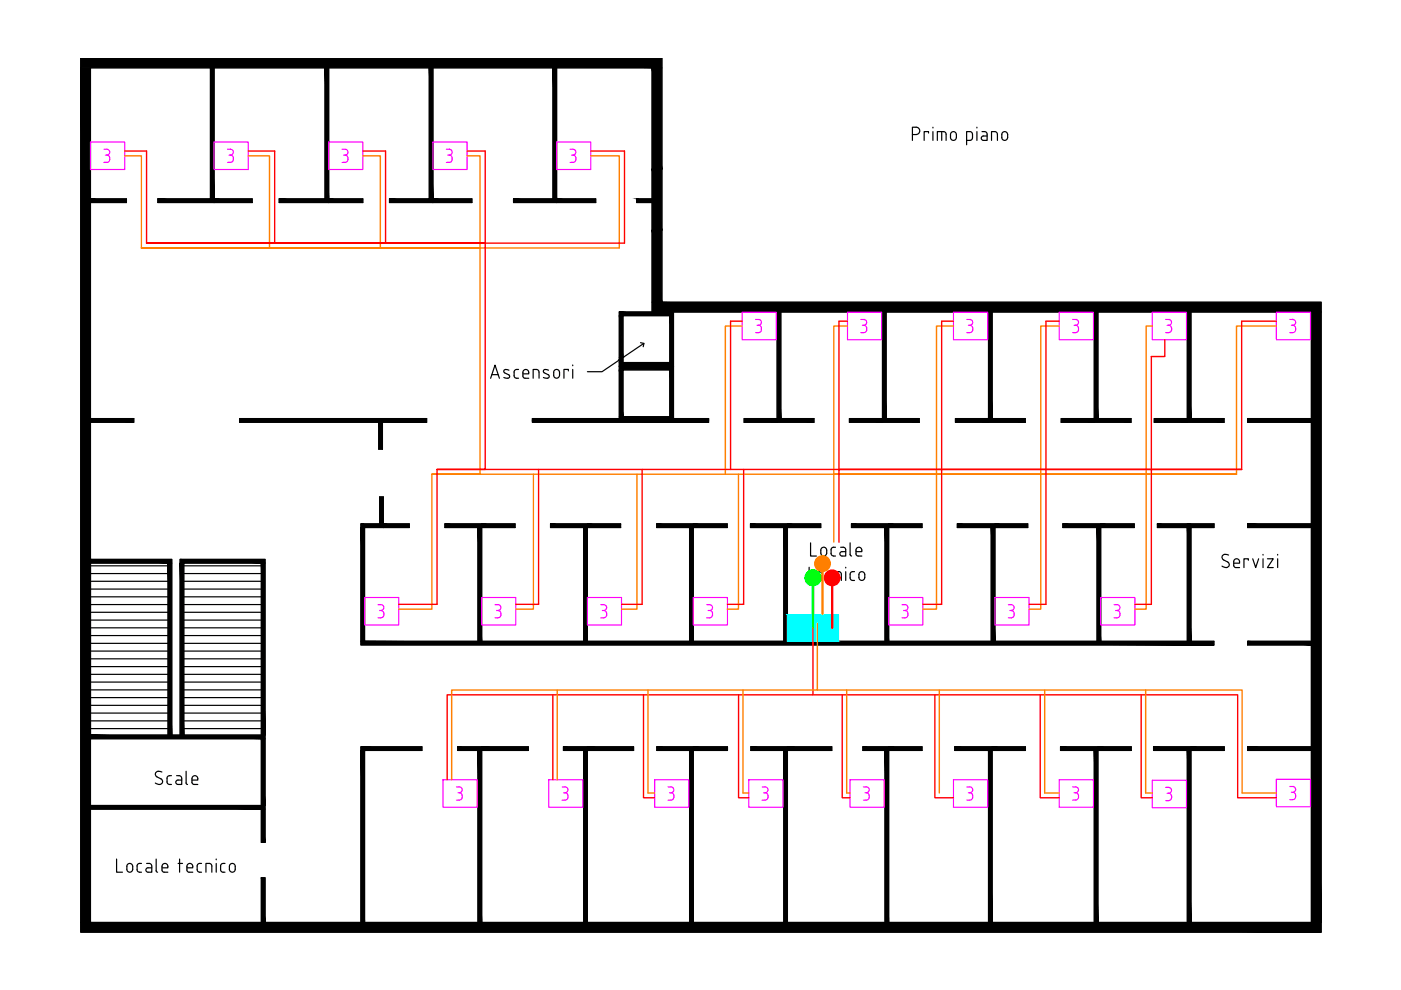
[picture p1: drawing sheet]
<svg xmlns="http://www.w3.org/2000/svg" width="297mm" height="210mm" viewBox="0 0 297 210" stroke-linecap="round" stroke-linejoin="round" font-family="sans-serif">
<!-- layer: 00 PLANIMETRIA -->
<g fill="#000" stroke="#000" stroke-width=".21">
<path d="M131.3 66.9h.8v8.9z"/>
<path d="M17.1 12.3l123.2 2.1h-123.2zM17.1 12.3l123.2 2.1v-2.1z"/>
<path d="M44.6 14.4l.8 27.8v-27.8zM44.6 14.4l.8 27.8h-.8z"/>
<path d="M68.9 14.4l.8 27.8v-27.8zM68.9 14.4l.8 27.8h-.8z"/>
<path d="M91 14.4l.8 27.8v-27.8zM91 14.4l.8 27.8h-.8z"/>
<path d="M117.2 14.4l.8 27.8v-27.8zM117.2 14.4l.8 27.8h-.8z"/>
<path d="M138.3 14.4l2 21.5v-21.5zM138.3 14.4l2 21.5h-2z"/>
<path d="M138.3 35.9l2 12.9v-12.9zM138.3 35.9l2 12.9h-2z"/>
<path d="M19.2 42.2l7.6 .7v-.7zM19.2 42.2l7.6 .7h-7.6z"/>
<path d="M33.5 42.2l11.9 .7v-.7zM33.5 42.2l11.9 .7h-11.9z"/>
<path d="M45.4 42.2l8.1 .7v-.7zM45.4 42.2l8.1 .7h-8.1z"/>
<path d="M59.2 42.2l10.5 .7v-.7zM59.2 42.2l10.5 .7h-10.5z"/>
<path d="M69.7 42.2l7.2 .7v-.7zM69.7 42.2l7.2 .7h-7.2z"/>
<path d="M82.6 42.2l9.2 .7v-.7zM82.6 42.2l9.2 .7h-9.2z"/>
<path d="M91.8 42.2l8.2 .7v-.7zM91.8 42.2l8.2 .7h-8.2z"/>
<path d="M108.9 42.2l9.1 .7v-.7zM108.9 42.2l9.1 .7h-9.1z"/>
<path d="M118 42.2l8.3 .7v-.7zM118 42.2l8.3 .7h-8.3z"/>
<path d="M135 42.2l3.3 .7v-.7zM135 42.2l3.3 .7h-3.3z"/>
<path d="M138.3 48.8l2 15.3v-15.3zM138.3 48.8l2 15.3h-2z"/>
<path d="M131.3 66.9v8.9h.8zM131.3 75.8h.8l-.8 .5zM131.3 76.3h.8v-.5z"/>
<path d="M131.3 78.4l.8 10v-10zM131.3 78.4l.8 10h-.8z"/>
<path d="M131.3 76.3l.8 .6v-.6zM131.3 76.3l.8 .6h-.8z"/>
<path d="M131.3 77.6l11.5 .8v-.8zM131.3 77.6l11.5 .8h-11.5z"/>
<path d="M142 78.4l.8 10v-10zM142 78.4l.8 10h-.8z"/>
<path d="M131.3 66.2l11.5 .7v-.7zM131.3 66.2l11.5 .7h-11.5z"/>
<path d="M142 66.9l.8 10v-10zM142 66.9l.8 10h-.8z"/>
<path d="M131.3 76.9l11.5 .7v-.7zM131.3 76.9l11.5 .7h-11.5z"/>
<path d="M164.8 66.2l.8 22.5v-22.5zM164.8 66.2l.8 22.5h-.8z"/>
<path d="M187.1 66.2l.8 22.5v-22.5zM187.1 66.2l.8 22.5h-.8z"/>
<path d="M209.6 66.2l.8 22.5v-22.5zM209.6 66.2l.8 22.5h-.8z"/>
<path d="M232 66.2l.8 22.5v-22.5zM232 66.2l.8 22.5h-.8z"/>
<path d="M251.7 66.2l.8 22.5v-22.5zM251.7 66.2l.8 22.5h-.8z"/>
<path d="M138.3 64.1l141.8 2.1v-2.1zM138.3 64.1l141.8 2.1h-141.8z"/>
<path d="M278 66.2l2.1 129.4v-129.4zM278 66.2l2.1 129.4h-2.1z"/>
<path d="M19.2 88.7l9.2 .8v-.8zM19.2 88.7l9.2 .8h-9.2z"/>
<path d="M80.3 89.5l.8 5.7v-5.7zM80.3 89.5l.8 5.7h-.8z"/>
<path d="M50.8 88.7l39.7 .8v-.8zM50.8 88.7l39.7 .8h-39.7z"/>
<path d="M112.9 88.7l18.4 .4v-.4zM112.9 88.7l18.4 .4h-18.4z"/>
<path d="M131.3 88.7l11.5 .4v-.4zM131.3 88.7l11.5 .4h-11.5z"/>
<path d="M131.3 88.4l11.5 .3v-.3zM131.3 88.4l11.5 .3h-11.5z"/>
<path d="M142.8 88.7l7.4 .4v-.4zM142.8 88.7l7.4 .4h-7.4z"/>
<path d="M112.9 89.1l37.3 .4v-.4zM112.9 89.1l37.3 .4h-37.3z"/>
<path d="M157.8 88.7l7 .8v-.8zM157.8 88.7l7 .8h-7z"/>
<path d="M164.8 88.7l7.8 .8v-.8zM164.8 88.7l7.8 .8h-7.8z"/>
<path d="M180.1 88.7l7 .8v-.8zM180.1 88.7l7 .8h-7z"/>
<path d="M187.1 88.7l7.8 .8v-.8zM187.1 88.7l7.8 .8h-7.8z"/>
<path d="M202.6 88.7l7 .8v-.8zM202.6 88.7l7 .8h-7z"/>
<path d="M209.6 88.7l7.8 .8v-.8zM209.6 88.7l7.8 .8h-7.8z"/>
<path d="M225 88.7l7 .8v-.8zM225 88.7l7 .8h-7z"/>
<path d="M232 88.7l7.8 .8v-.8zM232 88.7l7.8 .8h-7.8z"/>
<path d="M244.7 88.7l7 .8v-.8zM244.7 88.7l7 .8h-7z"/>
<path d="M251.7 88.7l7.8 .8v-.8zM251.7 88.7l7.8 .8h-7.8z"/>
<path d="M264.5 88.7l13.5 .8v-.8zM264.5 88.7l13.5 .8h-13.5z"/>
<path d="M19.2 118.6l17.2 .8v-.8zM19.2 118.6l17.2 .8h-17.2z"/>
<path d="M35.6 119.4l.8 36.5v-36.5zM35.6 119.4l.8 36.5h-.8z"/>
<path d="M38.2 119.4l.8 36.5v-36.5zM38.2 119.4l.8 36.5h-.8z"/>
<path d="M38.2 118.6l18 .8v-.8zM38.2 118.6l18 .8h-18z"/>
<path d="M55.4 119.4l.8 36.5v-36.5zM55.4 119.4l.8 36.5h-.8z"/>
<path d="M76.5 111.9l.8 24.1v-24.1zM76.5 111.9l.8 24.1h-.8z"/>
<path d="M80.5 105.4l.8 5.7v-5.7zM80.5 105.4l.8 5.7h-.8z"/>
<path d="M76.5 111.1l4.8 .8v-.8zM76.5 111.1l4.8 .8h-4.8z"/>
<path d="M81.3 111.1l5.5 .8v-.8zM81.3 111.1l5.5 .8h-5.5z"/>
<path d="M94.3 111.1l7.8 .8v-.8zM94.3 111.1l7.8 .8h-7.8z"/>
<path d="M101.3 111.9l.8 24.1v-24.1zM101.3 111.9l.8 24.1h-.8z"/>
<path d="M102.1 111.1l7.1 .8v-.8zM102.1 111.1l7.1 .8h-7.1z"/>
<path d="M116.7 111.1l7.8 .8v-.8zM116.7 111.1l7.8 .8h-7.8z"/>
<path d="M123.8 111.9l.7 24.1v-24.1zM123.8 111.9l.7 24.1h-.7z"/>
<path d="M124.5 111.1l7.1 .8v-.8zM124.5 111.1l7.1 .8h-7.1z"/>
<path d="M139.2 111.1l7.8 .8v-.8zM139.2 111.1l7.8 .8h-7.8z"/>
<path d="M146.2 111.9l.8 24.1v-24.1zM146.2 111.9l.8 24.1h-.8z"/>
<path d="M147 111.1l7.2 .8v-.8zM147 111.1l7.2 .8h-7.2z"/>
<path d="M159.1 111.1l7.8 .8v-.8zM159.1 111.1l7.8 .8h-7.8z"/>
<path d="M166.2 111.9l.7 24.1v-24.1zM166.2 111.9l.7 24.1h-.7z"/>
<path d="M166.9 111.1l7.1 .8v-.8zM166.9 111.1l7.1 .8h-7.1z"/>
<path d="M180.5 111.1l7.9 .8v-.8zM180.5 111.1l7.9 .8h-7.9z"/>
<path d="M187.6 111.9l.8 24.1v-24.1zM187.6 111.9l.8 24.1h-.8z"/>
<path d="M188.4 111.1l7.1 .8v-.8zM188.4 111.1l7.1 .8h-7.1z"/>
<path d="M203 111.1l7.9 .8v-.8zM203 111.1l7.9 .8h-7.9z"/>
<path d="M210.2 111.9l.7 24.1v-24.1zM210.2 111.9l.7 24.1h-.7z"/>
<path d="M210.9 111.1l7 .8v-.8zM210.9 111.1l7 .8h-7z"/>
<path d="M225.3 111.1l8.1 .8v-.8zM225.3 111.1l8.1 .8h-8.1z"/>
<path d="M232.6 111.9l.8 24.1v-24.1zM232.6 111.9l.8 24.1h-.8z"/>
<path d="M233.4 111.1l7.1 .8v-.8zM233.4 111.1l7.1 .8h-7.1z"/>
<path d="M245.4 111.1l6.3 .8v-.8zM245.4 111.1l6.3 .8h-6.3z"/>
<path d="M251.7 111.9l.8 24.1v-24.1zM251.7 111.9l.8 24.1h-.8z"/>
<path d="M251.7 111.1l5.7 .8v-.8zM251.7 111.1l5.7 .8h-5.7z"/>
<path d="M264.5 111.1l13.5 .8v-.8zM264.5 111.1l13.5 .8h-13.5z"/>
<path d="M76.5 136l180.9 .7v-.7zM76.5 136l180.9 .7h-180.9z"/>
<path d="M264.5 136l13.5 .7v-.7zM264.5 136l13.5 .7h-13.5z"/>
<path d="M19.2 155.9l37 .7v-.7zM19.2 155.9l37 .7h-37z"/>
<path d="M55.4 156.6l.8 14.2v-14.2zM55.4 156.6l.8 14.2h-.8z"/>
<path d="M76.5 159.1l.8 36.5v-36.5zM76.5 159.1l.8 36.5h-.8z"/>
<path d="M76.5 158.3l12.9 .8v-.8zM76.5 158.3l12.9 .8h-12.9z"/>
<path d="M97 158.3l5.1 .8v-.8zM97 158.3l5.1 .8h-5.1z"/>
<path d="M101.3 159.1l.8 36.5v-36.5zM101.3 159.1l.8 36.5h-.8z"/>
<path d="M102.1 158.3l9.9 .8v-.8zM102.1 158.3l9.9 .8h-9.9z"/>
<path d="M119.5 158.3l5 .8v-.8zM119.5 158.3l5 .8h-5z"/>
<path d="M123.8 159.1l.7 36.5v-36.5zM123.8 159.1l.7 36.5h-.7z"/>
<path d="M124.5 158.3l9.8 .8v-.8zM124.5 158.3l9.8 .8h-9.8z"/>
<path d="M139.3 158.3l7.7 .8v-.8zM139.3 158.3l7.7 .8h-7.7z"/>
<path d="M146.2 159.1l.8 36.5v-36.5zM146.2 159.1l.8 36.5h-.8z"/>
<path d="M147 158.3l7.2 .8v-.8zM147 158.3l7.2 .8h-7.2z"/>
<path d="M159.2 158.3l7.7 .8v-.8zM159.2 158.3l7.7 .8h-7.7z"/>
<path d="M166.2 159.1l.7 36.5v-36.5zM166.2 159.1l.7 36.5h-.7z"/>
<path d="M166.9 158.3l9.4 .8v-.8zM166.9 158.3l9.4 .8h-9.4z"/>
<path d="M183 158.3l5.4 .8v-.8zM183 158.3l5.4 .8h-5.4z"/>
<path d="M187.6 159.1l.8 36.5v-36.5zM187.6 159.1l.8 36.5h-.8z"/>
<path d="M188.4 158.3l7.1 .8v-.8zM188.4 158.3l7.1 .8h-7.1z"/>
<path d="M202.4 158.3l8 .8v-.8zM202.4 158.3l8 .8h-8z"/>
<path d="M209.6 159.1l.8 36.5v-36.5zM209.6 159.1l.8 36.5h-.8z"/>
<path d="M210.4 158.3l7 .8v-.8zM210.4 158.3l7 .8h-7z"/>
<path d="M224.8 158.3l8 .8v-.8zM224.8 158.3l8 .8h-8z"/>
<path d="M232 159.1l.8 36.5v-36.5zM232 159.1l.8 36.5h-.8z"/>
<path d="M232.8 158.3l7 .8v-.8zM232.8 158.3l7 .8h-7z"/>
<path d="M244.6 158.3l7.9 .8v-.8zM244.6 158.3l7.9 .8h-7.9z"/>
<path d="M251.7 159.1l.8 36.5v-36.5zM251.7 159.1l.8 36.5h-.8z"/>
<path d="M252.5 158.3l7.1 .8v-.8zM252.5 158.3l7.1 .8h-7.1z"/>
<path d="M264.5 158.3l13.5 .8v-.8zM264.5 158.3l13.5 .8h-13.5z"/>
<path d="M19.2 170.8l37 .8v-.8zM19.2 170.8l37 .8h-37z"/>
<path d="M55.4 171.6l.8 7v-7zM55.4 171.6l.8 7h-.8z"/>
<path d="M17.1 14.4l2.1 181.2h-2.1zM17.1 14.4l2.1 181.2v-181.2z"/>
<path d="M55.4 186.1l.8 9.5v-9.5zM55.4 186.1l.8 9.5h-.8z"/>
<path d="M17.1 195.6l263 2v-2zM17.1 195.6l263 2h-263z"/>
</g>
<g fill="none" stroke="#000" stroke-width=".25">
<path d="M17.1 12.3h123.2v23.6h-2v-21.5h-119.1v181.2h258.8v-129.4h-139.7v-17.4h2v15.3h139.8v133.5h-263zM44.6 14.4v27.8h-11.1v.7h11.9v-28.5M68.9 14.4v27.8h-9.7v.7h10.5v-28.5M91 14.4v27.8h-8.4v.7h9.2v-28.5M117.2 14.4v27.8h-8.3v.7h9.1v-28.5M138.3 35.9h2v12.9h-2zM19.2 42.2h7.6v.7h-7.6M45.4 42.2h8.1v.7h-8.1M69.7 42.2h7.2v.7h-7.2M91.8 42.2h8.2v.7h-8.2M118 42.2h8.3v.7h-8.3M138.3 42.2h-3.3v.7h3.3"/>
<path d="M131.3 66.2h11.5v11.4h-11.5zM131.3 77.6h11.5v11.5h-11.5zM132.1 66.9h9.9v10h-9.9zM132.1 78.4h9.9v10h-9.9zM164.8 66.2v23.3h7.8v-.8h-7v-22.5M187.1 66.2v23.3h7.8v-.8h-7v-22.5M209.6 66.2v23.3h7.8v-.8h-7v-22.5M232 66.2v23.3h7.8v-.8h-7v-22.5M251.7 66.2v23.3h7.8v-.8h-7v-22.5M19.2 88.7h9.2v.8h-9.2M50.8 88.7h39.7v.8h-9.4v5.7h-.8v-5.7h-29.5zM112.9 88.7h37.3v.8h-37.3z"/>
<path d="M164.8 88.7h-7v.8h7M187.1 88.7h-7v.8h7M209.6 88.7h-7v.8h7M232 88.7h-7v.8h7M251.7 88.7h-7v.8h7M278 88.7h-13.5v.8h13.5M19.2 120h16.4M39 120h16.4M80.5 105.4h.8v6.5h-4v24.1h180.1v.7h-180.9v-25.6h4zM81.3 111.1h5.5v.8h-5.5M102.1 111.1h7.1v.8h-7.1M124.5 111.1h7.1v.8h-7.1"/>
<path d="M147 111.1h7.2v.8h-7.2M166.9 111.1h7.1v.8h-7.1M188.4 111.1h7.1v.8h-7.1M210.9 111.1h7v.8h-7M233.4 111.1h7.1v.8h-7.1M251.7 111.1h-6.3v.8h6.3M278 111.1h-13.5v.8h13.5M19.2 121.6h16.4M19.2 123.2h16.4M19.2 124.9h16.4M19.2 126.5h16.4M19.2 128.2h16.4"/>
<path d="M19.2 129.8h16.4M19.2 131.5h16.4M19.2 133.1h16.4M19.2 134.8h16.4M19.2 136.4h16.4M19.2 138h16.4M19.2 139.7h16.4M39 121.6h16.4M39 123.2h16.4M39 124.9h16.4M39 126.5h16.4M39 128.2h16.4"/>
<path d="M39 129.8h16.4M39 131.5h16.4M39 133.1h16.4M39 134.8h16.4M39 136.4h16.4M39 138h16.4M39 139.7h16.4M101.3 136v-24.1h-7v-.8h7.8v24.9M123.8 136v-24.1h-7.1v-.8h7.8v24.9M146.2 136v-24.1h-7v-.8h7.8v24.9M166.2 136v-24.1h-7.1v-.8h7.8v24.9M187.6 136v-24.1h-7.1v-.8h7.9v24.9"/>
<path d="M210.2 136v-24.1h-7.2v-.8h7.9v24.9M232.6 136v-24.1h-7.3v-.8h8.1v24.9M251.7 136v-24.9h5.7v.8h-4.9v24.1M278 136h-13.5v.7h13.5M18.4 155.9v-37.3h18v37.3M19.2 156.6h36.2v14.2M19.2 141.3h16.4M19.2 143h16.4M19.2 144.6h16.4M19.2 146.3h16.4M19.2 147.9h16.4M19.2 149.5h16.4"/>
<path d="M19.2 151.2h16.4M19.2 152.8h16.4M19.2 154.5h16.4M35.6 155.9v-36.5h-16.4v36.5h37v14.9M38.2 155.9v-37.3h18v37.3M39 155.9v-36.5h16.4v36.5M39 141.3h16.4M39 143h16.4M39 144.6h16.4M39 146.3h16.4M39 147.9h16.4M39 149.5h16.4"/>
<path d="M39 151.2h16.4M39 152.8h16.4M39 154.5h16.4M89.4 159.1v-.8h-12.9v37.3M89.4 159.1h-12.1v36.5M102.1 158.3h9.9v.8h-9.9M124.5 158.3h9.8v.8h-9.8M147 158.3h7.2v.8h-7.2M166.9 158.3h9.4v.8h-9.4M188.4 158.3h7.1v.8h-7.1M210.4 158.3h7v.8h-7M232.8 158.3h7v.8h-7"/>
<path d="M252.5 158.3h7.1v.8h-7.1M278 158.3h-13.5v.8h13.5M19.2 170.8h37v7.8h-.8v-7h-36.2M55.4 195.6v-9.5h.8v9.5M101.3 195.6v-36.5h-4.3v-.8h5.1v37.3M123.8 195.6v-36.5h-4.3v-.8h5v37.3M146.2 195.6v-36.5h-6.9v-.8h7.7v37.3M166.2 195.6v-36.5h-7v-.8h7.7v37.3M187.6 195.6v-36.5h-4.6v-.8h5.4v37.3M209.6 195.6v-36.5h-7.2v-.8h8v37.3M232 195.6v-36.5h-7.2v-.8h8v37.3M251.7 195.6v-36.5h-7.1v-.8h7.9v37.3"/>
</g>
<!-- layer: 97 ANNOTAZIONI -->
<g fill="none" stroke="#000" stroke-width=".25">
<path d="M193.4 28.5h.8a.77 .77 0 0 0 .8-.8 .77 .77 0 0 0-.8-.7h-.8v2.8M196.9 28.2v-.3h-1v1.9M197.8 27v.1M197.8 27.9v1.9M198.7 29.8v-1.9h1.4l.4 .3 .1 1.6M199.7 27.9v1.9M202.8 28.5a.62 .62 0 0 0-.7-.6 .62 .62 0 0 0-.6 .6v.7a.62 .62 0 0 0 .6 .6 .62 .62 0 0 0 .7-.7M202.8 28.5v.7M204.9 29.8h.7l.5-.3a1.37 1.37 0 0 0-.2-1.5l-1-.1v2.8M207.1 27v.1M207.1 27.9v1.9M208.2 27.9l.8 .1 .3 .4v1.4h-.8a.47 .47 0 0 1-.5-.5 .47 .47 0 0 1 .5-.5h.8"/>
<path d="M211.5 28.4l-.3-.4-1-.1v1.9M211.5 28.5v1.3M213.6 28.5a.62 .62 0 0 0-.6-.6 .62 .62 0 0 0-.6 .6v.7a.61 .61 0 0 0 .6 .6 .61 .61 0 0 0 .6-.7M213.6 28.5v.7M104.3 79.4h1.3M107.2 78.3l-.3 .2-.1 .3 .2 .2 1 .6v.4l-.3 .2M107.2 78.3l.7 .2M109 79.7l.3 .4 .6 .1M109 78.9v.8M109.9 78.3l-.6 .1-.3 .5M110.9 79a.66 .66 0 0 1 .8-.6 .66 .66 0 0 1 .4 .9h-1.2M110.9 79.7l.2 .4 1 .1"/>
<path d="M110.9 79v.7M116.3 78.5l-.9-.1-.2 .4 .2 .2 1 .6v.4l-.6 .2-.6-.2M117.6 78.5a.62 .62 0 0 1 .6-.1 .62 .62 0 0 1 .4 .5v.7a.61 .61 0 0 1-.6 .6 .61 .61 0 0 1-.6-.6v-.7zM120.5 78.6v-.3h-.9v1.9M121.4 77.4v.2M121.4 78.3v1.9M135.8 72.7l.7 .1-.1 .7M136.5 72.8l-8.9 6h-3.1M104 80.2l1-2.8 .9 2.8M106.8 80l.9 .2M113 80.2v-1.9h.7l.5 .3 .1 1.6M171.9 115.1v2.8h1.2"/>
<path d="M174.2 116.2a.62 .62 0 0 1 .7-.1 .62 .62 0 0 1 .4 .5v.7a.62 .62 0 0 1-.6 .6 .62 .62 0 0 1-.7-.6zM176.7 116l-.2 .1a1.32 1.32 0 0 0 0 1.7l.2 .1M176.7 117.9h.4M176.7 116h.4M178.2 116l.8 .1 .3 .5v1.3h-.8a.47 .47 0 0 1-.4-.5 .47 .47 0 0 1 .4-.4M178.5 117h.8M180.2 115.1v2.5l.4 .3M181.5 117h1.2a.65 .65 0 0 0-.4-.9 .65 .65 0 0 0-.8 .5v1.1l.5 .2h.7M260.5 117.7l-.3-.1a.68 .68 0 0 0-1 .1 .68 .68 0 0 0 .2 1l.9 .5a.67 .67 0 0 1 .2 .9 .67 .67 0 0 1-1 .1l-.4-.2M261.6 119.9l.2 .4h1M261.6 119.4h1.2a.65 .65 0 0 0-.4-.9 .65 .65 0 0 0-.8 .6v.8M264.7 118.8v-.3h-1v1.8"/>
<path d="M265.6 118.5l.6 1.8 .7-1.8M267.8 117.5v.2M267.8 118.5v1.8M268.7 118.5h1.3l-1.3 1.8h1.3M270.9 117.5v.2M270.9 118.5v1.8M171.2 121.2h1M171.6 120.3v2.8M173.1 122.6l.2 .4 1 .1M173.1 121.8v.8M173.1 121.8a.62 .62 0 0 1 .6-.6 .62 .62 0 0 1 .6 .6M174.3 121.8v.3h-1.2"/>
<path d="M176.2 121.2l-.7 .1a1.33 1.33 0 0 0 0 1.7l.7 .1M177.1 123.1v-1.9h.7l.5 .3 .1 1.6M179.3 120.3v.1M179.3 121.2v1.9M181.2 121.2l-.7 .1a1.39 1.39 0 0 0-.2 1.5l.2 .2 .7 .1M182.1 121.8v.6a.62 .62 0 0 0 .6 .7 .62 .62 0 0 0 .6-.7l.1-.6M182.1 121.8a.62 .62 0 0 1 .6-.6 .62 .62 0 0 1 .6 .6M33.3 164.7l.8 .4a.67 .67 0 0 1 .2 1 .67 .67 0 0 1-.9 .1l-.5-.2M34.3 163.7l-.2-.1a.68 .68 0 0 0-1 .1 .68 .68 0 0 0 .2 1M36.4 164.5h-.7a1.32 1.32 0 0 0 0 1.7l.7 .1M37.4 164.5h.6M38 164.5l.4 .2 .1 1.6h-.8a.47 .47 0 0 1-.4-.4 .47 .47 0 0 1 .4-.5h.8"/>
<path d="M39.5 163.5v2.5l.3 .3M40.7 165.1a.62 .62 0 0 1 .6-.6 .62 .62 0 0 1 .6 .6M40.7 165.1l.1 1 .4 .2h.7M41.9 165.1v.3h-1.2M24.7 182.1v2.8h1.3M26.9 183.7a.62 .62 0 0 1 .6-.6 .62 .62 0 0 1 .6 .6M26.9 183.7v.6a.62 .62 0 0 0 .6 .6 .62 .62 0 0 0 .6-.6v-.6M30 183.1h-.7a1.32 1.32 0 0 0 0 1.8h.7M31.1 183.1h.8l.3 .5v1.3h-.8a.47 .47 0 0 1-.5-.4 .47 .47 0 0 1 .5-.5h.8M33.1 184.6l.3 .3M33.1 182.1v2.5M34.3 183.7a.62 .62 0 0 1 .7-.6 .62 .62 0 0 1 .6 .6"/>
<path d="M34.3 183.7l.1 1 .4 .2h.8M35.6 183.7v.3h-1.3M37.8 183.1h.9M38.1 182.1v2.8M39.6 184.5l.3 .4h1M39.6 183.7v.8M39.6 183.7a.62 .62 0 0 1 .7-.6 .62 .62 0 0 1 .6 .6M40.9 183.7v.3h-1.3M42.7 183.1h-.6a1.38 1.38 0 0 0-.2 1.6l.2 .2h.6M43.7 184.9v-1.8h.7l.4 .2 .1 1.6M45.8 182.1v.2M45.8 183.1v1.8"/>
<path d="M47.7 183.1h-.7a1.32 1.32 0 0 0 0 1.8h.7M48.6 183.7a.62 .62 0 0 1 .7-.6 .62 .62 0 0 1 .6 .6M48.6 183.7v.6a.62 .62 0 0 0 .7 .6 .62 .62 0 0 0 .6-.6v-.6"/>
</g>
<!-- layer: 96 PRESE -->
<g fill="none" stroke="#f0f" stroke-width=".25">
<path d="M19.2 30.1h7.2v5.8h-7.2zM22 31.6h.7a.62 .62 0 0 1 .6 .7 .62 .62 0 0 1-.6 .6M22.3 32.9h.4M22.7 32.9a.79 .79 0 0 1 .6 .8 .79 .79 0 0 1-.6 .7h-.7M45.4 30.1h7.2v5.8h-7.2zM48.2 31.6h.7a.62 .62 0 0 1 .6 .7 .62 .62 0 0 1-.6 .6M48.6 32.9h.3M48.9 32.9a.62 .62 0 0 1 .6 .6M49.5 33.8a.62 .62 0 0 1-.6 .6h-.7M49.5 33.5v.3M69.7 30.1h7.2v5.8h-7.2zM72.5 31.6h.7a.62 .62 0 0 1 .6 .7 .62 .62 0 0 1-.6 .6"/>
<path d="M72.8 32.9h.4M73.2 32.9a.79 .79 0 0 1 .6 .8 .79 .79 0 0 1-.6 .7h-.7M91.8 30.1h7.2v5.8h-7.2zM94.6 31.6h.7a.62 .62 0 0 1 .6 .7 .62 .62 0 0 1-.6 .6M94.9 32.9h.4M95.3 32.9a.79 .79 0 0 1 .6 .8 .79 .79 0 0 1-.6 .7h-.7M118 30.1h7.3v5.8h-7.3zM120.9 31.6h.6a.62 .62 0 0 1 .6 .7 .62 .62 0 0 1-.6 .6M121.2 32.9h.3M121.5 32.9a.62 .62 0 0 1 .6 .6M122.1 33.8a.62 .62 0 0 1-.6 .6h-.6M122.1 33.5v.3"/>
<path d="M157.3 66.2h7.3v5.8h-7.3zM160.2 67.7h.6a.62 .62 0 0 1 .6 .6 .62 .62 0 0 1-.6 .7M160.5 69h.3M160.8 69a.79 .79 0 0 1 .7 .7 .79 .79 0 0 1-.7 .8h-.6M179.7 66.2h7.2v5.8h-7.2zM182.5 67.7h.6a.62 .62 0 0 1 .7 .6 .62 .62 0 0 1-.7 .7M182.8 69h.3M183.1 69a.79 .79 0 0 1 .7 .7 .79 .79 0 0 1-.7 .8h-.6M202.1 66.2h7.3v5.8h-7.3zM205 67.7h.6a.62 .62 0 0 1 .6 .6 .62 .62 0 0 1-.6 .7M205.3 69h.3M205.6 69a.79 .79 0 0 1 .6 .7 .79 .79 0 0 1-.6 .8h-.6"/>
<path d="M224.6 66.2h7.2v5.8h-7.2zM227.4 67.7h.6a.62 .62 0 0 1 .7 .6 .62 .62 0 0 1-.7 .7M227.7 69h.3M228 69a.79 .79 0 0 1 .7 .7 .79 .79 0 0 1-.7 .8h-.6M244.3 66.2h7.3v5.8h-7.3zM247.1 67.7h.7M247.1 70.5h.7M247.5 69h.3M247.8 67.7a.62 .62 0 0 1 .6 .6 .62 .62 0 0 1-.6 .7 .79 .79 0 0 1 .6 .7 .79 .79 0 0 1-.6 .8M270.6 66.2h7.3v5.8h-7.3zM273.5 67.7h.6a.62 .62 0 0 1 .6 .6 .62 .62 0 0 1-.6 .7M273.8 69h.3"/>
<path d="M274.1 69a.79 .79 0 0 1 .6 .7 .79 .79 0 0 1-.6 .8h-.6M77.3 126.7h7.2v5.8h-7.2zM80.1 128.2h.7a.62 .62 0 0 1 .6 .6 .62 .62 0 0 1-.6 .6M80.5 129.4h.3M80.8 129.4a.62 .62 0 0 1 .6 .7M81.4 130.4a.62 .62 0 0 1-.6 .6h-.7M81.4 130.1v.3M102.1 126.7h7.3v5.8h-7.3zM105 128.2h.6a.62 .62 0 0 1 .6 .6 .62 .62 0 0 1-.6 .6M105.3 129.4h.3M105.6 129.4a.79 .79 0 0 1 .6 .8 .79 .79 0 0 1-.6 .8h-.6M124.5 126.7h7.3v5.8h-7.3z"/>
<path d="M127.4 128.2h.6a.62 .62 0 0 1 .6 .6 .62 .62 0 0 1-.6 .6M127.7 129.4h.3M128 129.4a.62 .62 0 0 1 .6 .7M128.6 130.4a.62 .62 0 0 1-.6 .6h-.6M128.6 130.1v.3M147 126.7h7.2v5.8h-7.2zM149.8 128.2h.6a.62 .62 0 0 1 .7 .6 .62 .62 0 0 1-.7 .6M150.1 129.4h.3M150.4 129.4a.79 .79 0 0 1 .7 .8 .79 .79 0 0 1-.7 .8h-.6M188.4 126.7h7.3v5.8h-7.3zM191.3 128.2h.6a.62 .62 0 0 1 .6 .6 .62 .62 0 0 1-.6 .6M191.6 129.4h.3"/>
<path d="M191.9 129.4a.79 .79 0 0 1 .6 .8 .79 .79 0 0 1-.6 .8h-.6M210.9 126.7h7.3v5.8h-7.3zM213.8 128.2h.6a.62 .62 0 0 1 .6 .6 .62 .62 0 0 1-.6 .6M214.1 129.4h.3M214.4 129.4a.79 .79 0 0 1 .6 .8 .79 .79 0 0 1-.6 .8h-.6M233.4 126.7h7.2v5.8h-7.2zM236.2 128.2h.6a.62 .62 0 0 1 .7 .6 .62 .62 0 0 1-.7 .6M236.5 129.4h.3M236.8 129.4a.79 .79 0 0 1 .7 .8 .79 .79 0 0 1-.7 .8h-.6M93.9 165.3h7.3v5.9h-7.3zM96.8 166.8h.6a.62 .62 0 0 1 .6 .7 .62 .62 0 0 1-.6 .6M96.8 169.6h.6"/>
<path d="M97.1 168.1h.3M97.4 168.1a.79 .79 0 0 1 .6 .8 .79 .79 0 0 1-.6 .7M116.3 165.3h7.3v5.9h-7.3zM119.2 166.8h.6a.62 .62 0 0 1 .6 .7 .62 .62 0 0 1-.6 .6M119.2 169.6h.6M119.5 168.1h.3M119.8 168.1a.79 .79 0 0 1 .6 .8 .79 .79 0 0 1-.6 .7M138.8 165.3h7.2v5.9h-7.2zM141.6 166.8h.7a.62 .62 0 0 1 .6 .7 .62 .62 0 0 1-.6 .6M141.6 169.6h.7M141.9 168.1h.4M142.3 168.1a.79 .79 0 0 1 .6 .8 .79 .79 0 0 1-.6 .7"/>
<path d="M158.8 165.3h7.2v5.9h-7.2zM161.6 166.8h.6a.62 .62 0 0 1 .6 .7 .62 .62 0 0 1-.6 .6M161.6 169.6h.6M161.9 168.1h.3M162.2 168.1a.79 .79 0 0 1 .6 .8 .79 .79 0 0 1-.6 .7M180.2 165.3h7.3v5.9h-7.3zM183.1 166.8h.6a.62 .62 0 0 1 .6 .7 .62 .62 0 0 1-.6 .6M183.1 169.6h.6M183.4 168.1h.3M183.7 168.1a.79 .79 0 0 1 .6 .8 .79 .79 0 0 1-.6 .7M202.1 165.3h7.3v5.9h-7.3zM205 166.8h.6a.62 .62 0 0 1 .6 .7 .62 .62 0 0 1-.6 .6"/>
<path d="M205 169.6h.6M205.3 168.1h.3M205.6 168.1a.79 .79 0 0 1 .6 .8 .79 .79 0 0 1-.6 .7M224.6 165.3h7.2v5.9h-7.2zM227.4 166.8h.6M227.7 168.1h.3M228 166.8a.62 .62 0 0 1 .7 .7 .62 .62 0 0 1-.7 .6M228 168.1a.79 .79 0 0 1 .7 .8 .79 .79 0 0 1-.7 .7h-.6M244.3 165.4h7.3v5.9h-7.3zM247.1 166.9h.7M247.1 169.8h.7M247.5 168.2h.3"/>
<path d="M247.8 166.9a.62 .62 0 0 1 .6 .7 .62 .62 0 0 1-.6 .6 .79 .79 0 0 1 .6 .8 .79 .79 0 0 1-.6 .7M270.6 165.2h7.3v5.9h-7.3zM273.5 166.8l.6-.1a.62 .62 0 0 1 .6 .7 .62 .62 0 0 1-.6 .6M273.8 168h.3M274.1 168a.79 .79 0 0 1 .6 .8 .79 .79 0 0 1-.6 .7l-.6 .1"/>
</g>
<!-- layer: 95 ARMADI -->
<path d="M166.9 130.3l10.9 5.7v-5.7zM166.9 130.3l10.9 5.7h-10.9z" fill="#0ff" stroke="#0ff" stroke-width=".21"/>
<path d="M166.9 130.3h10.9v5.7h-10.9z" fill="none" stroke="#0ff" stroke-width=".25"/>
<!-- layer: 94 DORSALE FIBRA -->
<g fill="#0f0" stroke="#0f0" stroke-width=".21">
<path d="M172.2 121h.5zM172 121h.7z"/>
<path d="M172 121l1 .1zM171.7 121.1h1.3z"/>
<path d="M171.7 121.1l1.5 .1zM171.5 121.2l.2-.1 1.5 .1z"/>
<path d="M171.5 121.2l1.9 .2-.2-.2zM171.3 121.4l.2-.2 1.9 .2z"/>
<path d="M171.3 121.4l2.3 .2-.2-.2zM171.3 121.4l2.3 .2h-2.4z"/>
<path d="M171.2 121.6l2.5 .2-.1-.2zM171.2 121.6l2.5 .2h-2.7z"/>
<path d="M171 121.8l2.8 .2-.1-.2zM171 121.8l2.8 .2h-2.9z"/>
<path d="M170.9 122l3 .3-.1-.3zM170.9 122l3 .3h-3.1z"/>
<path d="M170.8 122.3l3.1 .2v-.2zM170.8 122.3l3.1 .2h-3.1z"/>
<path d="M170.8 122.5l3.1 .3v-.3zM170.8 122.5l3.1 .3h-3.1z"/>
<path d="M170.8 122.8l3 .2 .1-.2zM170.8 122.8l3 .2h-2.9z"/>
<path d="M170.9 123l2.8 .2 .1-.2zM170.9 123l2.8 .2h-2.7z"/>
<path d="M171 123.2l2.6 .3 .1-.3zM171 123.2l2.6 .3h-2.4z"/>
<path d="M171.2 123.5l2.2 .2 .2-.2zM171.2 123.5l2.2 .2h-2.1z"/>
<path d="M171.3 123.7l1.9 .1 .2-.1zM171.3 123.7l1.9 .1h-1.7z"/>
<path d="M171.5 123.8l1.5 .1 .2-.1zM171.5 123.8l1.5 .1z"/>
<path d="M171.7 123.9h1.3zM171.7 123.9l1 .1z"/>
<path d="M172 124h.7zM172 124l.5 .1z"/>
<path d="M172.2 121h.5zM172 121h.7z"/>
<path d="M172 121l1 .1zM171.7 121.1h1.3z"/>
<path d="M171.7 121.1l1.5 .1zM171.5 121.2l.2-.1 1.5 .1z"/>
<path d="M171.5 121.2l1.9 .2-.2-.2zM171.3 121.4l.2-.2 1.9 .2z"/>
<path d="M171.3 121.4l2.3 .2-.2-.2zM171.3 121.4l2.3 .2h-2.4z"/>
<path d="M171.2 121.6l2.5 .2-.1-.2zM171.2 121.6l2.5 .2h-2.7z"/>
<path d="M171 121.8l2.8 .2-.1-.2zM171 121.8l2.8 .2h-2.9z"/>
<path d="M170.9 122l3 .3-.1-.3zM170.9 122l3 .3h-3.1z"/>
<path d="M170.8 122.3l3.1 .2v-.2zM170.8 122.3l3.1 .2h-3.1z"/>
<path d="M170.8 122.5l3.1 .3v-.3zM170.8 122.5l3.1 .3h-3.1z"/>
<path d="M170.8 122.8l3 .2 .1-.2zM170.8 122.8l3 .2h-2.9z"/>
<path d="M170.9 123l2.8 .2 .1-.2zM170.9 123l2.8 .2h-2.7z"/>
<path d="M171 123.2l2.6 .3 .1-.3zM171 123.2l2.6 .3h-2.4z"/>
<path d="M171.2 123.5l2.2 .2 .2-.2zM171.2 123.5l2.2 .2h-2.1z"/>
<path d="M171.3 123.7l1.9 .1 .2-.1zM171.3 123.7l1.9 .1h-1.7z"/>
<path d="M171.5 123.8l1.5 .1 .2-.1zM171.5 123.8l1.5 .1z"/>
<path d="M171.7 123.9h1.3zM171.7 123.9l1 .1z"/>
<path d="M172 124h.7zM172 124l.5 .1z"/>
</g>
<g fill="none" stroke="#0f0" stroke-width=".5">
<path d="M172.4 122.5v10.7"/>
<circle cx="172.4" cy="122.5" r="1.54"/>
</g>
<!-- layer: 92 DORSALE FONIA -->
<g fill="none" stroke="#f00" stroke-width=".5">
<path d="M176.4 122.5v10.7"/>
<circle cx="176.4" cy="122.5" r="1.54"/>
</g>
<g fill="#f00" stroke="#f00" stroke-width=".21">
<path d="M176.3 121h.5zM176.1 121h.7z"/>
<path d="M176.1 121l1 .1zM175.8 121.1h1.3z"/>
<path d="M175.8 121.1l1.5 .1zM175.6 121.2l.2-.1 1.5 .1z"/>
<path d="M175.6 121.2l1.9 .2-.2-.2zM175.4 121.4l.2-.2 1.9 .2z"/>
<path d="M175.4 121.4l2.3 .2-.2-.2zM175.4 121.4l2.3 .2h-2.5z"/>
<path d="M175.2 121.6l2.6 .2-.1-.2zM175.2 121.6l2.6 .2h-2.7z"/>
<path d="M175.1 121.8l2.8 .2-.1-.2zM175.1 121.8l2.8 .2h-2.9z"/>
<path d="M175 122l3 .3-.1-.3zM175 122l3 .3h-3.1z"/>
<path d="M174.9 122.3l3.1 .2v-.2zM174.9 122.3l3.1 .2h-3.1z"/>
<path d="M174.9 122.5l3.1 .3v-.3zM174.9 122.5l3.1 .3h-3.1z"/>
<path d="M174.9 122.8l3 .2 .1-.2zM174.9 122.8l3 .2h-2.9z"/>
<path d="M175 123l2.8 .2 .1-.2zM175 123l2.8 .2h-2.7z"/>
<path d="M175.1 123.2l2.6 .3 .1-.3zM175.1 123.2l2.6 .3h-2.5z"/>
<path d="M175.2 123.5l2.3 .2 .2-.2zM175.2 123.5l2.3 .2h-2.1z"/>
<path d="M175.4 123.7l1.9 .1 .2-.1zM175.4 123.7l1.9 .1h-1.7z"/>
<path d="M175.6 123.8l1.5 .1 .2-.1zM175.6 123.8l1.5 .1z"/>
<path d="M175.8 123.9h1.3zM175.8 123.9l1 .1z"/>
<path d="M176.1 124h.7zM176.1 124l.5 .1z"/>
</g>
<!-- layer: 93 DORSALE ETH -->
<g fill="none" stroke="#ff7f00" stroke-width=".5">
<path d="M174.4 119.5v10.6"/>
<circle cx="174.4" cy="119.5" r="1.54"/>
</g>
<g fill="#ff7f00" stroke="#ff7f00" stroke-width=".21">
<path d="M174.3 118h.5zM174 118h.8z"/>
<path d="M174 118l1 .1zM173.8 118.1h1.2z"/>
<path d="M173.8 118.1l1.4 .1-.2-.1zM173.5 118.2l.3-.1 1.4 .1z"/>
<path d="M173.5 118.2l1.9 .2-.2-.2zM173.3 118.4l.2-.2 1.9 .2z"/>
<path d="M173.3 118.4l2.3 .2-.2-.2zM173.3 118.4l2.3 .2h-2.4z"/>
<path d="M173.2 118.6l2.5 .2-.1-.2zM173.2 118.6l2.5 .2h-2.7z"/>
<path d="M173 118.8l2.8 .2-.1-.2zM173 118.8l2.8 .2h-2.9z"/>
<path d="M172.9 119l3 .2-.1-.2zM172.9 119l3 .2h-3z"/>
<path d="M172.9 119.2l3 .3v-.3zM172.9 119.2l3 .3h-3.1z"/>
<path d="M172.8 119.5l3.1 .3v-.3zM172.8 119.5l3.1 .3h-3z"/>
<path d="M172.9 119.8l2.9 .2 .1-.2zM172.9 119.8l2.9 .2h-2.9z"/>
<path d="M172.9 120l2.8 .2 .1-.2zM172.9 120l2.8 .2h-2.7z"/>
<path d="M173 120.2l2.6 .3 .1-.3zM173 120.2l2.6 .3h-2.4z"/>
<path d="M173.2 120.5l2.2 .1 .2-.1zM173.2 120.5l2.2 .1h-2.1z"/>
<path d="M173.3 120.6l1.9 .2 .2-.2zM173.3 120.6l1.9 .2h-1.7z"/>
<path d="M173.5 120.8l1.5 .1 .2-.1zM173.5 120.8l1.5 .1h-1.2z"/>
<path d="M173.8 120.9h1.2zM173.8 120.9l1 .1z"/>
<path d="M174 121h.8zM174 121h.5z"/>
</g>
<!-- layer: 90 FONIA -->
<g fill="none" stroke="#f00" stroke-width=".3">
<path d="M26.4 32h4.7v19.5M52.6 32h5.6v19.5M76.9 32h4.8v19.5M99 32h3.9v19.5M125.3 32h7.1v19.5h-101.3h71.8v48h-10.2h170.6h-85.4v15.5M157.3 68.1h-2.4v31.4M179.7 68.1h-1.8v31.4M202.1 68.1h-2.4v60h-4M224.6 68.1h-2.8v60h-3.6M247 72v3.6h-2.9v52.5h-3.5M270.6 68.1h-7.3v31.4M92.7 99.5v28.6h-8.2"/>
<path d="M114.2 99.5v28.6h-4.8M136.1 99.5v28.6h-4.3M157.7 99.5v28.6h-3.5M172.4 133.2v14.1h-77.6v18M117.2 147.3v18M136.4 147.3v21.8h2.4M156.6 147.3v21.8h2.2M172.4 147.3h90v21.8h8.2M178.6 147.3v21.8h1.6M198.2 147.3v21.8h3.9M220.6 147.3v21.8h4M242 147.3v21.8h2.3"/>
</g>
<!-- layer: 91 ETHERNET -->
<g fill="none" stroke="#ff7f00" stroke-width=".3">
<path d="M26.4 33h3.6v19.6M52.6 33h4.5v19.6M76.9 33h3.7v19.6M99 33h2.8v19.6M125.3 33h6v19.6h-101.3h71.8v47.9h-10.2h170.6h-85.4v14.4M157.3 69.1h-3.5v31.4M179.7 69.1h-2.9v31.4M202.1 69.1h-3.5v60.1h-2.9M224.6 69.1h-3.9v60.1h-2.5M244.3 69.1h-1.3v60.1h-2.4M270.6 69.1h-8.4v31.4M91.6 100.5v28.7h-7.1"/>
<path d="M113.1 100.5v28.7h-3.7M135 100.5v28.7h-3.2M156.6 100.5v28.7h-2.4M173.3 132.1v14.2h-77.5v19M118.1 146.3v19M137.4 146.3v21.8h1.4M157.5 146.3v21.8h1.3M173.3 146.3h90.1v21.8h7.2M179.5 146.3v21.8h.7M199.2 146.3v21.8M221.5 146.3v21.8h3.1M242.9 146.3v21.8h1.4"/>
</g>
</svg>
